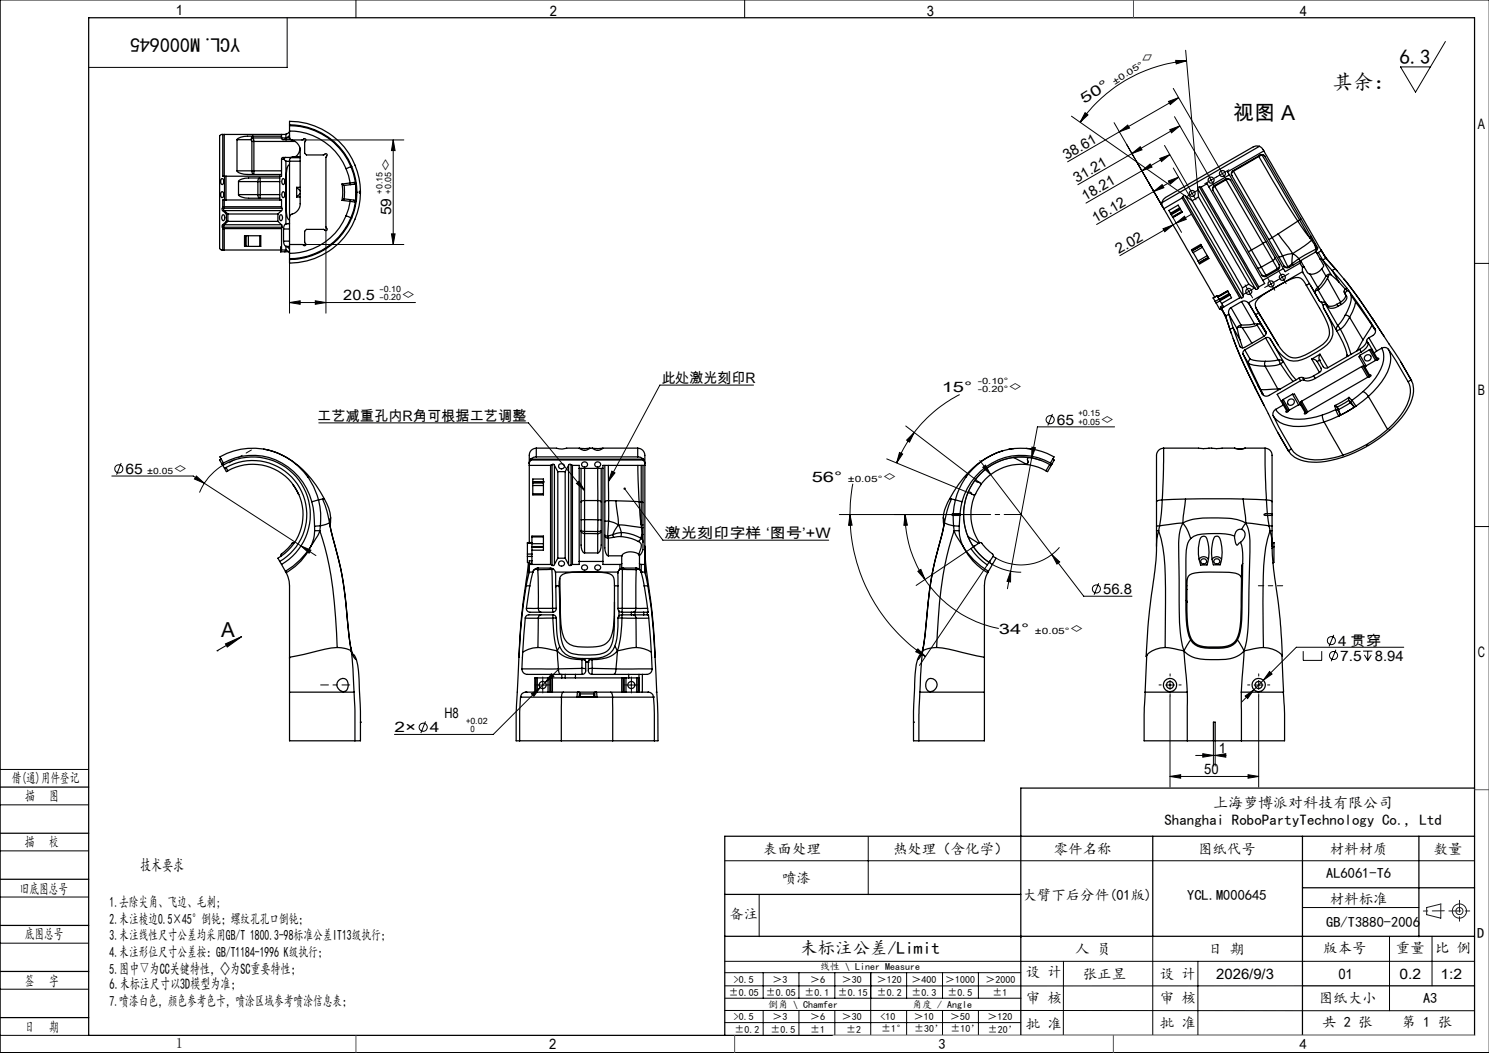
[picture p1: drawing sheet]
<svg xmlns="http://www.w3.org/2000/svg" width="420mm" height="297mm" viewBox="0 0 420 297" stroke-linecap="round" stroke-linejoin="round" font-family="sans-serif">
<defs><g id="words">
<g font-size="5.8">
<text x="394.8" y="18">6.3</text>
<text x="375.9" y="25.2">其余：</text>
<text x="347.9" y="33.7">视图 A</text>
<text x="62.4" y="179.6">A</text>
</g>
<text font-size="5.6" x="67.7" y="10.6" transform="rotate(-180 67.7 10.6)">YCL.M000645</text>
<text font-size="4.9" x="225.7" y="269">未标注公差/Limit</text>
<text font-size="4.7" x="39.5" y="245.6">技术要求</text>
<g font-size="4.2">
<text x="342.2" y="227.9">上海萝博派对科技有限公司</text>
<text x="328.5" y="232.8">Shanghai RoboPartyTechnology Co., Ltd</text>
<text x="30.9" y="279">6.未标注尺寸以3D模型为准；</text>
</g>
<g font-size="4.1">
<text x="49.6" y="4.3">1</text>
<text x="155.1" y="4.6">2</text>
<text x="261.4" y="4.6">3</text>
<text x="366.6" y="4.6">4</text>
<text x="322.7" y="18.6" transform="rotate(-32 322.7 18.6)">◇</text>
<text x="305.8" y="29.3" transform="rotate(-32 305.8 29.3)">5 0 °</text>
<text x="416.9" y="36.3">A</text>
<text x="300.9" y="45.1" transform="rotate(-30 300.9 45.1)">38.61</text>
<text x="110.4" y="48.5" transform="rotate(-90 110.4 48.5)">◇</text>
<text x="303.8" y="51.6" transform="rotate(-30 303.8 51.6)">31.21</text>
<text x="306.1" y="56.8" transform="rotate(-30 306.1 56.8)">18.21</text>
<text x="110.4" y="60.8" transform="rotate(-90 110.4 60.8)">59</text>
<text x="309" y="62.8" transform="rotate(-30 309 62.8)">16.12</text>
<text x="315.6" y="71.6" transform="rotate(-30 315.6 71.6)">2.02</text>
<text x="96.8" y="84.8">20.5</text>
<text x="113.1" y="84.8">◇</text>
<text x="186.6" y="108">此处激光刻印R</text>
<text x="265.6" y="110.7">15°</text>
<text x="284.4" y="110.7">◇</text>
<text x="416.9" y="111.3">B</text>
<text x="89.5" y="118.7">工艺减重孔内R角可根据工艺调整</text>
<text x="298.1" y="119.8">65</text>
<text x="310.3" y="119.8">◇</text>
<text x="35.4" y="133.7">65</text>
<text x="48.9" y="133.7">◇</text>
<text x="229" y="135.8">56°</text>
<text x="248.9" y="135.8">◇</text>
<text x="187.5" y="151.7">激光刻印字样 ‘图号’+W</text>
<text x="311.2" y="167.6">56.8</text>
<text x="281.7" y="178.8">34°</text>
<text x="301.7" y="178.8">◇</text>
<text x="377.4" y="182.1">4 贯穿</text>
<text x="416.9" y="185.3">C</text>
<text x="378.1" y="186.3">7.5</text>
<text x="387.8" y="186.3">8.94</text>
<text x="125.3" y="202.5">H8</text>
<text x="111.3" y="206.6">2×</text>
<text x="121.3" y="206.6">4</text>
<text x="343.8" y="212.5">1</text>
<text x="3.3" y="220.9">借(通)用件登记</text>
<text x="339.7" y="218.4">50</text>
<text x="7.1" y="226">描</text>
<text x="13.9" y="226">图</text>
<text x="7" y="238.9">描</text>
<text x="13.8" y="238.9">校</text>
<text x="215.3" y="240.8">表面处理</text>
<text x="251.9" y="240.8">热处理（含化学）</text>
<text x="297.3" y="240.8">零件名称</text>
<text x="337.9" y="240.8">图纸代号</text>
<text x="375.1" y="240.8">材料材质</text>
<text x="404.4" y="240.8">数量</text>
<text x="220.6" y="249">喷漆</text>
<text x="374.1" y="247.7">AL6061-T6</text>
<text x="5.6" y="252">旧底图总号</text>
<text x="30.9" y="255.7">1.去除尖角、飞边、毛刺;</text>
<text x="288.4" y="253.7">大臂下后分件(01版)</text>
<text x="334.9" y="253.7">YCL.M000645</text>
<text x="375.1" y="254.9">材料标准</text>
<text x="30.9" y="260.5">2.未注棱边0.5×45°倒钝；螺纹孔孔口倒钝；</text>
<text x="205.7" y="259.3">备注</text>
<text x="374.1" y="261.4">GB/T3880-2006</text>
<text x="7" y="265">底图总号</text>
<text x="30.9" y="265.2">3.未注线性尺寸公差均采用GB/T 1800.3-98标准公差IT13级执行；</text>
<text x="30.9" y="270">4.未注形位尺寸公差按：GB/T1184-1996 K级执行；</text>
<text x="303.3" y="269">人 员</text>
<text x="340.8" y="269">日 期</text>
<text x="373.2" y="268.7">版本号</text>
<text x="393.7" y="268.7">重量</text>
<text x="404.8" y="268.7">比 例</text>
<text x="416.7" y="264.6">D</text>
<text x="30.9" y="274.8">5.图中▽为CC关键特性，◇为SC重要特性；</text>
<text x="289.3" y="275.5">设 计</text>
<text x="7" y="278">签</text>
<text x="13.8" y="278">字</text>
<text x="305.4" y="276">张正昱</text>
<text x="327.2" y="276">设 计</text>
<text x="343.1" y="276">2026/9/3</text>
<text x="377.5" y="276">01</text>
<text x="394.8" y="276">0.2</text>
<text x="406.3" y="276">1:2</text>
<text x="30.9" y="283.8">7.喷漆白色，颜色参考色卡，喷涂区域参考喷涂信息表；</text>
<text x="289.3" y="283">审 核</text>
<text x="327.2" y="282.9">审 核</text>
<text x="372" y="283">图纸大小</text>
<text x="401.4" y="283">A3</text>
<text x="7" y="291">日</text>
<text x="13.8" y="291">期</text>
<text x="289.3" y="290.1">批 准</text>
<text x="327.2" y="290">批 准</text>
<text x="373" y="289.8">共 2 张</text>
<text x="395.4" y="289.8">第 1 张</text>
<text x="49.6" y="295.6">1</text>
<text x="154.9" y="296">2</text>
<text x="264.7" y="296">3</text>
<text x="366.6" y="296">4</text>
</g>
<g font-size="2.8">
<text x="231.3" y="273.6">线性 \ Liner Measure</text>
<text x="205.6" y="280.8">±0.05</text>
<text x="207" y="277.2">&gt;0.5</text>
<text x="216" y="280.8">±0.05</text>
<text x="217.9" y="277.2">＞3</text>
<text x="227" y="280.8">±0.1</text>
<text x="228.5" y="277.2">＞6</text>
<text x="236.3" y="280.8">±0.15</text>
<text x="237.5" y="277.2">＞30</text>
<text x="247.4" y="277.2">＞120</text>
<text x="247.4" y="280.8">±0.2</text>
<text x="257.1" y="277.2">＞400</text>
<text x="257.1" y="280.8">±0.3</text>
<text x="266.6" y="277.2">＞1000</text>
<text x="267.3" y="280.8">±0.5</text>
<text x="278" y="277.2">＞2000</text>
<text x="279.9" y="280.8">±1</text>
<text x="207" y="287.8">&gt;0.5</text>
<text x="216.6" y="284.3">倒角 \ Chamfer</text>
<text x="217.9" y="287.8">＞3</text>
<text x="228.5" y="287.8">＞6</text>
<text x="237.5" y="287.8">＞30</text>
<text x="248.4" y="287.8">&lt;10</text>
<text x="257.3" y="284.3">角度 / Angle</text>
<text x="257.8" y="287.8">＞10</text>
<text x="268" y="287.8">＞50</text>
<text x="278.5" y="287.8">＞120</text>
<text x="207.1" y="291.3">±0.2</text>
<text x="217.3" y="291.3">±0.5</text>
<text x="228.5" y="291.3">±1</text>
<text x="238.7" y="291.3">±2</text>
<text x="248.6" y="291.1">±1°</text>
<text x="257.8" y="291.1">±30’</text>
<text x="268.1" y="291.1">±10’</text>
<text x="278.6" y="291.2">±20’</text>
</g>
<g font-size="2.4">
<text x="314.4" y="23.9" transform="rotate(-32 314.4 23.9)">± 0 .0 5 °</text>
<text x="107.9" y="54.7" transform="rotate(-90 107.9 54.7)">+0.15</text>
<text x="110.4" y="54.7" transform="rotate(-90 110.4 54.7)">+0.05</text>
<text x="107" y="82.3">-0.10</text>
<text x="107" y="84.8">-0.20</text>
<text x="275.8" y="108.3">-0.10°</text>
<text x="275.8" y="110.7">-0.20°</text>
<text x="304.2" y="117.4">+0.15</text>
<text x="304.2" y="119.8">+0.05</text>
<text x="41.5" y="133.7">±0.05</text>
<text x="239.1" y="135.8">±0.05°</text>
<text x="291.9" y="178.8">±0.05°</text>
<text x="131.4" y="204.1">+0.02</text>
<text x="132.7" y="206.6">0</text>
</g>
</g></defs>
<g fill="none" stroke="#000" stroke-width=".28">
<path d="M100.4 0v5M210 0v5M420 0h-419.9v297h419.9M81 5v14h-56M331.6 17l3.1 .1-2.9 .9zM334.4 14.2l3.5 39.1M334.7 17.1a41.1 41.1 0 0 0-30 17.4M407.7 11.7l-8.4 14.3-4.3-7.1h8.5M85.2 39.5h28.7M110.9 39.5l.5 3h-1zM110.9 39.5v29.5M302.2 32.8l32.2 22.5"/>
<path d="M306.1 31.8l.8 .6-2.2 2.1zM314.3 34.6l13.7 23.9M315.7 37.2l2.4-1.9 .5 .8zM315.7 37.2l-14.6 8.4M329.6 28.6l2.9-1.1-2.4 2zM330 36.6l2.8-1.1-2.4 2zM330.9 24.9l12.9 22.2M331.3 32.9l9.3 16.1M332.5 27.5l-16.8 9.7M332.8 35.5l-13.5 7.8M319.3 43.3l2.3-1.9 .5 .9zM319.3 43.3l-15.3 8.8"/>
<path d="M322.1 48.2l2.3-2 .5 .9zM322.1 48.2l-15.8 9.1M325.4 54l2.4-1.9 .5 .8zM325.4 54l-16.1 9.3M327.1 44.7l2.9-1.1-2.4 2zM328.5 41l6.7 11.7M329.6 51l2.8-1-2.3 1.9zM330 43.6l-7.9 4.6M330.9 47.4l5.4 9.2M332.4 50l-7 4M335.7 53.5l.6 1.1M336.3 54.6l.6 1.1"/>
<path d="M336.3 54.6l-1.1 .6M337.4 53.9l-1.1 .7M341 49.7l.6 1.1M341.6 50.8l.6 1.1M341.6 50.8l-1.1 .6M342.7 50.2l-1.1 .6M344.2 47.9l.6 1.1M344.8 49l.6 1M344.8 49l-1.1 .6M345.9 48.3l-1.1 .7M81.7 74.2v14.1M85.2 69h28.7"/>
<path d="M91.9 64v24.3M110.4 66h1l-.5 3zM328 64.5l2.9-1.1-2.4 2zM330.7 61.1l2.6 4.4M330.9 63.4l-15 8.7M331.8 62.9l2.3-1.9 .5 .9zM331.8 62.9l-.9 .5M336.1 60.4l-4.3 2.5M357.9 79l.6 1.1M359.6 79.4l-1.1 .7M361.1 77.1l.6 1.1M361.7 78.2l.6 1.1"/>
<path d="M361.7 78.2l-1.1 .6M362.8 77.6l-1.1 .6M415.9 74.3h4.1M81.7 85.3l3-.5v1zM81.7 85.3h35.5M88.9 84.8l3 .5-3 .5zM351.6 81.1l.6 1.1M352.2 82.2l.6 1.1M352.2 82.2l-1 .6M353.3 81.6l-1.1 .6M358.5 80.1l.6 1.1M358.5 80.1l-1.1 .6"/>
<path d="M89.9 119.3h59.1l15.9 19.1M212.5 108.6h-26.4l-14.5 27.2M270.7 111.3a37.3 37.3 0 0 0-12.8 10.7M296.9 116.8l-1.3 3.2M31.5 134.3h23l30.4 19.7M34.2 130.6l-1.3 3.3M55.4 134.3l2.2 2-2.7-1.2zM63.3 131a15.9 15.9 0 0 0-7 7.9M162.6 136.3l.7-.6 1.6 2.7zM172.6 132.9l.9 .5-1.9 2.4zM176.2 137.8l10.8 14.6h46.8M240.6 136.5l-.7 5.3-.2 3.3"/>
<path d="M250.1 129.4l24 9.9M253.7 127.6l.9 .5-1.7 2.5zM255.5 120.2l20.5 15.7M255.7 124.1l2.2-2.1-1.4 2.7zM257.9 122l-3 4.5-2 4.1M276.4 129.9l20.3 26.5M277.2 131.8l.8-.6 1.4 2.7zM291 129.1l-6.8 36.9M291.1 126.1l1 .2-1.1 2.8zM293.9 130a16.2 16.2 0 0 0-20.4 7.9 16.2 16.2 0 0 0 5.9 21M314.4 120.4h-21.8l-1.6 8.7M84.9 154l4.2 2.7"/>
<path d="M84.9 154l2.8 1.2-.5 .8zM236.7 145.1h37.9M239.7 145.1l.6 3-.9 .1zM239.7 145.1a48.2 48.2 0 0 0 21.4 40.1M255.3 145.1l.6 3-.9 .1zM255.3 145.1a32.1 32.1 0 0 0 5.6 18.3M273.9 154.7l-15.5 10.4M278.5 159.3l-19.1 28.4M279.9 159.2l3.9 1.6 1.8 .4 2.4 .2M296.7 156.4l9 11.8h13.6M296.7 156.4l2.2 2.1-.8 .6zM298.8 154.4a14.2 14.2 0 0 1-17.8 3"/>
<path d="M415.9 148.5h4.1M258.9 161.1l.9-.5 1.1 2.8zM260.9 163.4a32.6 32.6 0 0 0 20.8 13.9M285.1 161.1l-.1 3-.9-.1zM309.9 164.5l-1.3 3.2M376.2 179.1l-1.3 3.2M149.9 195.7l2.5-1.8-1.8 2.5zM151.8 193.2h2.5M153.1 191.9v2.5M153.8 192.5l-14.7 14.6h-27.8M155.5 190l.7 .7-2.4 1.8zM157.3 189l-3.5 3.5"/>
<path d="M176.8 193.2h2.5M178.1 191.9v2.5M258.9 183l2.2 2.2-2.8-1.4zM328.8 193.2h2.5M330 196.3v25.7M330 191.9v2.5M351.2 196.3l2.5-1.8-1.8 2.5zM353.7 194.5l-3.5 3.6M353.8 193.2h2.5M355 191.9v2.5M355 196.3v25.7M356.3 191.9l-2.6 2.6"/>
<path d="M358.1 189.4l.7 .7-2.5 1.8zM367.6 183.7v2.6h5.2v-2.6M376.8 183.3l-1.3 3.2M384.5 183.7h2.6M384.8 184.7l1 1.6M385.8 183.7v2.6M386.8 184.7l-1 1.6M396 182.6h-30.3l-9.4 9.3M0 217h25M120 203.5l-1.3 3.3M330 219h25M330 219l3-.5v1z"/>
<path d="M337.3 213.1h8.5M339.3 212.6l3 .5-3 .5zM342.3 208.9v7.2M342.8 213.1l3-.5v1zM342.8 208.9v7.2M352 218.5l3 .5-3 .5zM0 227h25M0 240h25M244.9 236v16.3M0 253h25M204.4 242.8h211.5M214.1 252.4v11.8"/>
<path d="M367.4 256h32.8M0 266h25M0 279h25M204.4 271.1h211.5M204.4 278.1h163M204.4 274.4h83.5M215.3 274.4v7.1M225.4 274.4v7.1M235.5 274.4v7.1M245.6 274.4v17.6M255.7 274.4v7.1M265.9 274.4v7.1"/>
<path d="M276 274.4v7.1M300 271.1l-.1 21M325.2 264.1v27.9M337.9 271.1v20.9M391.9 264.1v21M403.9 264.1v14M0 292h25M204.4 285l211.5 .1M204.4 288.4h83.5M204.5 281.5h83.5M215.3 285v7M225.4 285v7"/>
<path d="M235.5 285v7M255.7 285v7M265.9 285v7M276 285v7M287.9 292h128"/>
<circle cx="296.2" cy="118.4" r="1.15"/>
<circle cx="33.5" cy="132.2" r="1.14"/>
<circle cx="309.3" cy="166.1" r="1.14"/>
<circle cx="375.6" cy="180.7" r="1.14"/>
<circle cx="376.2" cy="184.9" r="1.14"/>
<circle cx="119.4" cy="205.1" r="1.15"/>
</g>
<path d="M68.2 179.6l-7 3.9M61.2 183.5h.1M63.6 181.6l4.6-2-4.1 2.9z" fill="none" stroke="#000" stroke-width=".3"/>
<g fill="none" stroke="#191924" stroke-width=".28">
<path d="M402.4 256l4-1v4l-4-1z"/>
<circle cx="411.7" cy="257" r="1"/>
<circle cx="411.7" cy="257" r="2"/>
</g>
<path d="M90.4 193.2h8.3" fill="none" stroke="#000" stroke-width=".28" stroke-dasharray="30.5 1.3 1.3 1.3" stroke-dashoffset="28.3"/>
<path d="M70.9 126.9l-6.3 3.7" fill="none" stroke="#000" stroke-width=".28" stroke-dasharray="30.5 1.3 1.3 1.3" stroke-dashoffset="28.8"/>
<g fill="none" stroke="#000" stroke-width=".28" stroke-dasharray="30.5 1.3 1.3 1.3">
<path d="M335.2 55.2l-.7 .4M335.7 53.5l-.4-.8M336.9 55.6l.5 .8M337.4 53.9l.7-.4M340.5 51.4l-.7 .4M341 49.7l-.4-.7M342.3 51.9l.4 .7M342.7 50.2l.7-.5M343.8 49.6l-.8 .4M344.2 47.8l-.4-.7M345.5 50l.4 .8M345.9 48.3l.8-.4"/>
<path d="M357.9 79l-.4-.8M359.6 79.4l.7-.4M360.7 78.8l-.8 .5M361.1 77.1l-.4-.7M362.4 79.3l.4 .7M362.8 77.6l.8-.4M351.2 82.8l-.8 .4M351.6 81.1l-.4-.7M352.9 83.3l.4 .7M353.3 81.6l.8-.5M357.4 80.7l-.7 .4M359.2 81.1l.4 .8"/>
<path d="M151.8 193.2h-1M153.1 191.9v-1M153.1 194.4v1M154.3 193.2h1M176.8 193.2h-1M178.1 191.9v-1M178.1 194.4v1M179.3 193.2h1M327.5 193.2h-.6M330 190.7v-.6M330 195.7v.6M332.5 193.2h.7"/>
<path d="M352.5 193.2h-.6M355 190.7v-.6M355 195.7v.6M357.5 193.2h.7"/>
</g>
<path d="M361.8 165.2h-6.9" fill="none" stroke="#000" stroke-width=".28" stroke-dasharray="30.5 1.3 1.3 1.3" stroke-dashoffset="29"/>
<path d="M288.1 145.1h-13.5" fill="none" stroke="#000" stroke-width=".28" stroke-dasharray="30.5 1.3 1.3 1.3" stroke-dashoffset="25.7"/>
<g fill="none" stroke="#000" stroke-width=".35">
<path d="M25 5h390.9v287h-390.9zM62.8 37.9v11.8h.9M63.3 37.9h16.1M63.3 37.9l-.9 .1-.5 .3v31.8l.5 .4h.9M63.3 37.9v11.8M66.9 39.4h3.9M66.9 39.4v8.8M70.8 39.4l.2 .5M71 39.9h.6M71 39.9v8.3M71.4 38.9l-.1-.5-.3 .3-.2 .7M71.4 38.9l.2 1"/>
<path d="M71.4 38.9l-.6 .5M71.4 38.9h8M71.6 39.9v8.3M71.6 39.9h11.5M79.4 38.9l.2 .4 .2 .1h2.3M79.4 38.4h-8.3a5 5 0 0 0-4.2 .9v.1M79.4 38.9h1.2M79.4 37.9v1M80.6 38.9h.1M80.6 38.9l-.2 .3 .4 .2M80.6 37.9v1M80.6 37.9h-1.2"/>
<path d="M80.7 38.9h1M80.7 38.9h-.1M81.7 35.2a19 19 0 0 1 17.5 11.8M81.7 35.5a18.8 18.8 0 0 1 17.3 11.5M81.7 35.2v.3M81.7 35.2v-1a20 20 0 0 1 20 19.7M81.7 37a17.2 17.2 0 0 1 15.9 10.6M81.7 35.5v1.5M81.7 37v1.7l.5 .8M81.7 37.1l-1.1 .8M81.7 38.1l-.2 .3-.8 .5M82.2 39.5l3.2-.1a.48 .48 0 0 1 .8-.2 .48 .48 0 0 1-.2 .8l-.1 3.2 .5 .5h5a.45 .45 0 0 1 .8-.2 .45 .45 0 0 1-.2 .7v20a.46 .46 0 0 1 .2 .7 .46 .46 0 0 1-.8-.2h-5l-.5 .5 .1 3.3a.44 .44 0 0 1 .2 .7 .44 .44 0 0 1-.8-.2h-3.7"/>
<path d="M82.2 39.5h.1a3.1 3.1 0 0 1 2.4 3v15a3.4 3.4 0 0 1-2.7 3.1l-.3 .7v10.2M62.4 50.5l.1-.1a.89 .89 0 0 1 .6 .8 .89 .89 0 0 1-.6 .8l-.2-.6zM62.4 54.2l.1-.1a.89 .89 0 0 1 .6 .8 .89 .89 0 0 1-.6 .8l-.2-.6zM62.7 58.7l.1 .7M62.7 58.7h.4M62.8 58.6l-.1 .1M62.8 58.6h.4M62.8 58.3v.3M62.8 59.4l1.1 1M62.8 59.4h.5M62.8 58.3h.5M63.1 58.7l.2 .7"/>
<path d="M63.1 58.7h16.4M63.2 58.6l-.1 .1M63.3 59.4h16.1M63.3 58.3l-.1 .3M63.3 58.3h16.1M63.3 56.4v1.9M63.3 59.4l1 1M63.3 49.7v6.7M63.7 49.7h15.2M63.7 56.4h15.2M63.7 56.4h-.9v1.9M63.7 49.7v6.7"/>
<path d="M66.9 48.2l.6 .6a16.6 16.6 0 0 0 6.3 .4h5.6M66.9 48.2h4.1M67.3 54.9l.6 .6a15.2 15.2 0 0 0 6 .4h5M67.3 51.2v3.7M67.3 54.9h5.4M67.3 51.2h5.4M71 48.2l.1 .4a.42 .42 0 0 0 .1 .4 .42 .42 0 0 0 .4 .1v-.9M71 48.2h.6M71.6 48.2h7.8M72.7 51.2l.1-.4a.43 .43 0 0 1 .1-.4 .43 .43 0 0 1 .4-.1l.1 .9M72.7 54.9l.1 .4a.43 .43 0 0 0 .1 .4 .43 .43 0 0 0 .4 .1l.1-.9M72.7 51.2v3.7"/>
<path d="M72.7 54.9h.7M72.7 51.2h.7M73.4 51.2v3.7M73.4 51.2h5.5M73.4 54.9h5.5M78.9 50.2l-9.7 .1-1.3 .3-.6 .6M78.9 56.4h.5v1.9M78.9 49.7v6.7M79.4 58.3l.1 .4M79.4 44.9v4.8h-.5M79.4 59.4l-1 1M79.4 44.9h.8"/>
<path d="M79.5 58.7l-.1 .7M79.8 54.1a.91 .91 0 0 1 .5 .8 .91 .91 0 0 1-.5 .8l-.3-.6zM79.8 50.4a.91 .91 0 0 1 .5 .8 .91 .91 0 0 1-.5 .8l-.3-.6zM80.2 44.9l.4 .6M80.6 44.4l-.4 .2v.3M80.6 45.5h1.1M80.6 45.5v17.6M81.7 45.5v15.8M81.7 46.5l-.3 .1-.4 .7a58.6 58.6 0 0 0-.2 12l.3 2.2 .6 .5M81.7 45.5h3M82 44.5l-.3 1M82 44.5h2.7"/>
<path d="M82.1 44.4h-2.4l-.3 .5M83.7 52.8l1 1M83.7 52.8v2.8M83.7 52.8h1M83.7 55.6h1M84.6 41.6l-.3 1.4-.5 .8-.5 .4M84.7 54.6l-1 1M84.7 44.2h-2.1l-.6 .3M96.5 51.9l.2 1.7-.2 2.9M96.5 51.9l.5 .4M96.5 56.5l2.3 .3M97 56.1l3 .4 .3 .5"/>
<path d="M97 52.3l.2 1.9-.2 1.9M97 56.1l-.5 .4M97.6 47.6l1.2 4M98.8 56.8l-.5 2.1-.7 2M98.8 56.8l1.5 .2M98.8 51.6v.5M98.8 51.6l-2.3 .3M98.8 56.3v.5M99 47a18.7 18.7 0 0 1 1.5 7.2M99 47l-1.4 .6M99.2 47h-.2M99.2 47a18.8 18.8 0 0 1 0 14.5"/>
<path d="M100.3 51.4l.2 2.8M100.3 51.4l-1.5 .2M100.3 51.4l-.5 .6-2.8 .3M100.5 54.2a18.7 18.7 0 0 1-1.5 7.2M100.5 54.2h.1M100.5 54.2l-.2 2.8M101.7 53.9a.28 .28 0 0 0-.4 .3 .28 .28 0 0 0 .4 .3M101.7 54.5a20 20 0 0 1-20 19.7v-1M101.7 53.9v.6M327.8 57.1v1l.5 .8M328.3 58.9l14.3 24.9M332.7 58.6l-.4-.7-2.6 1.5 .5 .7"/>
<path d="M332.7 58.6l-2.5 1.5M332.7 58.6l.1 .2M332.8 58.8l-2.5 1.5M332.8 58.8l.2 .3M333 59.1l.3 .6M333 59.1l-2.6 1.5M333.3 59.7l-2.6 1.4M333.3 59.7l.1 .1M333.4 59.8l-2.6 1.5M333.4 55.8l16.3 28.2M333.4 55.8l-5.1 3.1M333.7 55.5l16.5 28.5"/>
<path d="M333.7 55.5l-.3 .3M334.4 55.3l16.3 28.2M334.4 55.3a.38 .38 0 0 0-.4-.2 .38 .38 0 0 0-.3 .4M334.4 55.3l1.9 1.3M336.3 56.6l14.1 24.6M337.9 53.3l16.2 28.2M337.9 53.3l.2 2.3M338.1 55.6l14.1 24.5M338.1 55.6l-1.8 1M338.3 52.8l16.5 28.5M338.3 52.8h.5M338.3 52.8a.39 .39 0 0 0-.4 .1 .39 .39 0 0 0 0 .4"/>
<path d="M338.8 52.8l16.3 28.1M341 52.7l15.2 26.4M341 52.7l-.5-.9-1.7 1M342.2 53.7l13.7 23.8M342.5 52.3a1 1 0 0 0-.3 1.4M342.5 52.3l.1 .3M342.6 52.6l10.4 17.9M342.6 52.6a.87 .87 0 0 0-.4 1.1M345.7 50.5l.8-.1 .6 .5M345.7 50.5l.1 .2M345.7 50.5l-3.2 1.8M345.8 50.7l10.4 17.9"/>
<path d="M345.8 50.7a.96 .96 0 0 1 1.3 .2M345.8 50.7l-3.2 1.9M346.8 49.3l15.2 26.4M346.8 49.3l-5.8 3.4M347.1 50.9l13.7 23.8M347.5 49.5l14.7 25.6M347.8 48.2a.98 .98 0 0 0-.3 1.3M347.8 48.2l.1 .1M347.9 48.3a.92 .92 0 0 0-.4 1.2M347.9 48.3l10.9 18.7M355 44l.1 .1M355.1 44.1l6.2 10.8 4.8 7.5"/>
<path d="M355.1 44.1l-7.2 4.2M355.2 41.3l-.9-.1-.8 .2-6.2 3.6-18.5 10.7-.6 .5-.4 .9M355.2 41.3l.8 .5 .5 .8M355.2 41.3l-27.4 15.8M355.4 43.7h.2a.92 .92 0 0 1 1.2 .4M355.4 43.7h.6M355.4 43.7l-7.6 4.5M356 43.7l10.6 18.3M356 43.7l.5 .1 .3 .3M356 43.7l-.9 .4M356.5 42.6l16.2 28.1M356.5 42.6l-10.2 5.9 .5 .8"/>
<path d="M356.8 44.1l14.6 25.3a1.17 1.17 0 0 1-.2 1.6M62.7 64.1l.1 .3M62.7 64.1h.4M62.8 63.4l-.1 .7M62.8 64.4v.1M62.8 64.5h16.6M62.8 64.5v6M62.8 63.4h.5M62.8 64.4h.5M62.9 60.6a.91 .91 0 0 1 .5 .8 .91 .91 0 0 1-.5 .8l-.4-.6zM63.1 64.1l.2 .3M63.1 64.1h16.4"/>
<path d="M63.3 63.4h16.1M63.3 63.4l-.2 .7M63.3 70.5h15.9M63.3 64.4v6.1M63.9 60.4v2M63.9 62.4l-1.1 1M63.9 60.4h.4M63.9 62.4h.4M64.3 60.4h14.1M64.3 62.4h14.1M64.3 62.4l-1 1M64.3 60.4v2"/>
<path d="M69.3 66.5h-.3v3h.3M69.3 69.5h.1M69.3 66.5h.1M69.3 66.5v3M69.4 69.5h.7M69.4 66.5h.7M69.4 66.5v3M70.1 69.5h3.2M70.1 66.5v3M70.1 66.5h3.2M73.3 66.5h.3v3h-.3M73.3 66.5v3"/>
<path d="M78.4 62.4l1 1M78.4 60.4v2M79 60.7l.1-.1a.89 .89 0 0 1 .6 .8 .89 .89 0 0 1-.6 .8l-.3-.6zM79.2 69.7v1.3M79.2 71h1.2M79.2 69.7h.2M79.4 63.4l.1 .7M79.4 64.5v6h1.2M79.5 64.1l-.1 .4M80 68l.2 1.1 .4 .4M80 64.6v3.4M80 64.6h1.7"/>
<path d="M80 68h1.7M80.4 71h1.1M80.6 63.1l-.5 .7-.1 .8M80.6 69.5v1M80.6 69.5h1.1M80.6 70.5l.2 .1M80.7 69.5l1 .8M80.7 70.6l-.3 .4M80.8 70.6l.8 .5 .1 .3M80.8 63.1h-.2M80.8 63.1h.9M81.7 73v.2"/>
<path d="M81.7 71.5v1.5M81.7 63l-.9 .1M97.6 60.9a17.2 17.2 0 0 1-15.9 10.6M97.6 60.9l1.4 .5M99 61.4l.2 .1M99 61.4a18.7 18.7 0 0 1-17.3 11.6M99.2 61.5a18.9 18.9 0 0 1-17.5 11.7M330.2 60.1l.1 .2M330.3 60.3l.1 .3M330.4 60.6l.3 .5M330.7 61.1l.1 .2M336.3 70.7v.1"/>
<path d="M336.3 70.8l.2 .5M336.5 71.3l1.4 2.3M337.9 73.6l.3 .5M338.2 74.1v.1M338.8 69.2l-.1-.3-2.6 1.5 .2 .3M338.8 69.2l-2.5 1.5M338.8 69.2l.1 .1M338.9 69.3l.3 .4M338.9 69.3l-2.6 1.5M339.2 69.7l1.3 2.4M339.2 69.7l-2.7 1.6M340.5 72.1l.3 .5"/>
<path d="M340.5 72.1l-2.6 1.5M340.8 72.6l.2 .3-2.6 1.5-.2-.2M340.8 72.6l-2.6 1.5M340.8 72.6l-2.6 1.6M340.8 72.6h.1M353 70.5l-.9 .5M353 70.5l2.8 4.8M355.8 75.3l-.7 .3-.4-.1M355.8 75.3l1.3 2.3M355.9 77.5l.6 .5 .8-.1M355.9 77.5a.91 .91 0 0 0 1.2 .1M356.2 79.1l.5 .9-1.6 .9"/>
<path d="M356.2 68.6l-3.2 1.9M356.2 68.6l2.9 4.9M357 68.1l-.8 .5M357.1 77.6l.2 .3M358.8 67l-.9 .5M358.8 67l3 5.2M359.1 73.5l1.2 2.3M359.1 73.5l-3.3 1.8M359.6 72.6v.3l-.5 .6M360.3 75.8l.2 .3M360.3 75.8l-3.2 1.8M360.5 76.1l-3.2 1.8"/>
<path d="M360.5 66l-1.7 1M360.5 66l4.1 5.5M360.8 74.7a1 1 0 0 1-.3 1.4M360.8 74.7a.88 .88 0 0 1-.5 1.1M361.8 72.2l-.7 .3-.5-.2M361.8 72.2l1.5 3M362 75.7l-5.8 3.4M362.2 75.1a.96 .96 0 0 0 1.4 .3M362.2 75.1l.5 .2 .6-.1M363.3 75.2l.3 .2M364.4 74.4l-1.1 .8M364.4 74.4l.5 .2"/>
<path d="M364.6 71.5l1.8 1.5M364.6 71.5l-.2 2.9M364.6 71.5l-2.8 .7M366.1 62.4l-5.6 3.6M366.1 62.4l3.5 4.8M366.4 73l.3 .6M366.4 73l-2 1.4M366.6 62l-.5 .4M366.6 62l3 5.2M366.7 74.2l-4.2 2.4-.5-.9M366.7 74.2l.7 1.3M366.9 73.5l.2 .4"/>
<path d="M366.9 73.5l-3.3 1.9M366.9 61.6l-.3 .4M367.1 73.9l-.4 .3M367.1 73.9l.7 1.4M367.4 76.6l2 3.4M367.4 75.5v1.1M367.4 76.6l-15.3 8.8M367.8 75.3l-.2-.1-.2 .3M367.8 75.3l1 1.6 .7 .4M369.4 80l2.8 4.9 .5 .3M369.4 80l-.9 .5M369.5 77.3l2.2 3.8"/>
<path d="M369.6 67.2l.4 .6M369.8 66.6l-.2 .6M370 67.8l-2.1 1.6-3.3 2.1M370 67.8l.9 1.3M370.1 67.2l-.1 .6M370.9 69.1l.3 1.2M370.9 69.1l.6 1M371 68.7l-.1 .4M371.2 71l.2 .4M371.2 71l-4.3 2.5M371.2 70.3l-.1 .6-.2 .3M371.2 70.3l-4.8 2.7"/>
<path d="M371.4 71.4l1 1.7M371.5 70.1l-.3 .2M371.5 70.1h.2M371.9 71.2l-.5 .2M371.9 71.2l1.2 2.1M372.4 73.1l.7 .2M372.4 73.1l1 1.9-.6 .8M372.7 70.7l-.8 .5M372.7 70.7l1.3 2.1M372.8 75.8a3.8 3.8 0 0 1-3.3 1.5M372.8 75.8l1.2 2.1M373.1 73.3h.1"/>
<path d="M373.1 73.3l.1 .2M373.2 73.5l2.5 2.8M373.2 73.5l2.3 4.1M374 72.8l2.6 3M374 72.8l-.9 .5M374 72.8l-1.4-2.4 2 3 2.5 3M374 77.9l-1.3 2.1-1 1.1M374 77.9l.6 .2M374.4 78.5l-.8 1.3-1.5 1.7M374.4 78.5l3.8 6.7M374.6 78.1l-.2 .4M375.3 77.4l-.4 .1-.3 .6"/>
<path d="M375.3 77.4l.2 .2M375.3 77.4a1 1 0 0 0-1.3 .5M375.5 77.6l2.3 2.1M375.7 76.3l.1 .1M375.8 76.4l4.1 4.9-.2 .1M375.8 76.4l2 3.3M376.6 75.8a156.9 156.9 0 0 1 15.2 21.2l3 4.6 3.2 5.5M376.6 75.8l-.9 .5M377.8 79.7l1.7 1.9M379.1 78.7l3.2 4.2 5 7.3M342.2 84v.1M342.2 84.1l.6 .9"/>
<path d="M342.8 85l.2 .5M343 85.5l1 1.7 .6 .1 .3 .4M343.3 83.4l.6 1M343.3 83.4l-1.1 .6M343.3 83.4l-1.1 .7M343.9 84.4l.2 .4M343.9 84.4l-1.1 .6M344.1 84.8l-1.1 .7M344.1 84.8l.8 1.3M344.5 87h.1M344.5 87l1.2 2.1M344.8 87.6l.9 1.9 1.6 4.5"/>
<path d="M344.8 87.7l1 1.7M344.9 86.1l.3 .5-.7 .4M344.9 86.1l-.7 .4 .3 .5M345.7 89.1l.1 .3M345.8 89.4l1.1 3.5M346.3 82.1l-2.9 1.5M346.3 82.1l-2.8 1.6M346.3 82.1l.1 .1M346.4 82.2l.3 .6M346.4 82.2l-2.9 1.6M346.6 88.6l-.9 .5M346.6 88.6l.1 .2"/>
<path d="M346.7 88.8l1.1 3.6M346.7 88.8l2.3 4.1M346.7 82.8l-2.8 1.6M346.7 82.8l.2 .2M346.9 83l-2.9 1.7M346.9 83l.1 .2M346.9 92.9a161.4 161.4 0 0 0 10.9 23.8l2.2 4.6 3.4 5.8M347 83.2l.4 .8-2.8 1.6M347 83.2l-2.9 1.6M347.2 86.8l-.6 .9v.9M347.2 86.8l2.9 4.9M347.8 92.4l.1 .2"/>
<path d="M347.8 92.4l-.9 .5M347.8 95.5a127.2 127.2 0 0 0 6.3 13.9M347.9 92.6l1.8 5M347.9 92.6l1.8 3.2M349 92.6v.3M349 92.9l.7 2.9M349.7 84h.5M349.7 84l-5.2 3M349.7 97.6l.1 .2M349.7 95.8l.8 2.3M350 92.3l-.9 .1-.1 .2M350 92.3l.4 .1"/>
<path d="M350.1 91.7l-.7 .2-.4 .7M350.1 91.7l-.1 .6M350.2 85.1l.8-.2 1.1 .5M350.2 85.1l-3 1.7M350.2 85.1l3.6 6.2M350.4 92.4l2.7 4.4M350.4 81.2l.3 2.3M350.6 99.9l4.2 8.7M350.6 99.9l1.6 2.7M350.7 83.5a.39 .39 0 0 1-.1 .4 .39 .39 0 0 1-.4 .1M351.1 98.7a.93 .93 0 0 0-.5 1.2M351.1 98.7l1.5 2.6"/>
<path d="M352.1 85.4l.3 .4M352.2 80.1l1.9 1.4M352.2 80.1l-1.8 1.1M352.4 85.8l1.8 3M352.4 85.8l4.8 8.1-2.9-4.9M353.8 91.3l1 .1M353.8 91.3l-1.4 .3-2.3 .1M354.2 88.8l.1 .2M354.2 88.8h.1M354.2 86.7l1.3 2.2M354.3 89l2.7 4.5a.94 .94 0 0 1-.4 1.3l-5.6 3.2a.95 .95 0 0 1-1.3-.4M354.6 91.7l-2.2 .6-2 .1"/>
<path d="M354.6 91.7l1.9 3.1M354.8 91.4l.9 .2 1.4 2.3M354.8 91.4l-.2 .3M354.8 81.3a.38 .38 0 0 1-.3 .3 .38 .38 0 0 1-.4-.1M355 88.3l-.8 .5M355 88.3l.2 .2M355.1 80.9l-.3 .4M355.2 88.5l.3 .4M355.5 88.9l5.1 8.5M357 95.3a.93 .93 0 0 1 1.3 .3M357 95.3l-5.9 3.4M357 95.3l3.5 6.2"/>
<path d="M358.3 95.6l3.7 6.4M368.5 80.5l5.2 9.2a5.9 5.9 0 0 1 .7 6.1 18.5 18.5 0 0 1-7.6 4.9 4.1 4.1 0 0 1-4.8-1.4l-1.5-2.1-5.3-8.7M368.5 80.5l-.5-.8a2.37 2.37 0 0 0-3.3-1.2l-3.6 1.8a18.6 18.6 0 0 0-6.8 4.8 2.86 2.86 0 0 0 .7 3.2M370.9 82.4v.4M371.7 81.1l-.6 .7-.2 .6M371.7 81.1l.4 .4M371.8 81.8l-.6 .2-.3 .4M371.8 81.8l2 3.4M372.1 81.5l-.3 .3M372.3 99.9l-2.3 1.4M372.3 99.9l-.3 .8 .2 .9M372.3 99.9l2.2 3.8"/>
<path d="M372.7 85.2h1.1l.5 .7M372.7 85.2l.6 1M373.3 86.2v.7M373.3 86.9l1 1.7a10.3 10.3 0 0 1 1.7 5.7 7.9 7.9 0 0 1-4.5 5l-1 .5a9 9 0 0 1-6.8 1.9 8.8 8.8 0 0 1-3.9-3.6l-1.5-2.5M373.3 86.9l3.7 6.4M373.8 85.8l-.5 .4M373.8 85.8l.5 .1M373.8 85.8l3.5 6M374.3 85.9a1.72 1.72 0 0 0 2.7 .7l.4-.2M377 93.2v.1M377 93.3a21.4 21.4 0 0 1 3 6.9M377.1 85.8a2.27 2.27 0 0 1-2.8 .2"/>
<path d="M377.1 85.8l.3 .6M377.3 91.8l-.4 .8 .1 .6M377.3 91.8l.8 1M377.3 91.8h.1M378 85.3l.3 .6M378 85.3l-.9 .5M378.1 92.8l-1.1 .4M378.1 92.8l2 4.2 .9 2.9M378.3 85.9l-.9 .5M379.4 82.9a1.73 1.73 0 0 1-.7 2.8l-.4 .2M379.4 88.9l-1.2 2-.9 .9M379.4 88.9l.8 .1 .5 .5"/>
<path d="M379.5 83a2.19 2.19 0 0 1-1.5 2.3M379.7 81.4l-.6 .8 .3 .7M379.7 81.4l.3 .6M380 82l-.6 .6v.3M380.3 81.8l6 8.6M380.3 81.8l-.3 .2M380.3 81.8l.8 1.3M380.7 89.5l3.8 6.3M380.7 89.5l-1.4 2.1-1.2 1.2M381.1 83.1l1.3 2.1M381.1 83.1a9.1 9.1 0 0 1-1.7 5.8M382.4 85.2l4.6 6.6"/>
<path d="M382.4 85.2l-.3 1.2-1.4 3.1M383.5 98.5l.5 .8M383.5 98.5l-9 5.2M384 99.3l-13 7.4M384.5 95.8l-1.8 3.2M385.5 96.1a3.5 3.5 0 0 1-2 2.4M385.5 96.1l.4 .7M385.9 96.8v-.1l1.8 3M385.9 96.8a3.3 3.3 0 0 1-1.9 2.5M386.1 95.3l-.6 .8M386.1 95.3l2.2 3.7M386.3 98.7l-2.7 1.5"/>
<path d="M386.3 98.7l1.7 3M386.3 90.4l1.5 2.3M386.3 90.4l1.4 2.4M386.6 98.6l-.3 .1M386.6 98.6l1.8 3M387 98.5l-.4 .1M387 91.8l-2.5 4M387 91.8l.7 1M387.4 90.4l-.2-.4 3.1 4.8M387.7 99.7l.7 1.3 .5 .2-.5 .4M387.7 92.8l.3 .5M387.8 92.7a1.35 1.35 0 0 1-.6 1.9l-1.1 .7"/>
<path d="M387.8 92.7l.1 .1M388.3 99l-.6 .7M389.7 98.2a1.45 1.45 0 0 1 1.9 .3M389.7 98.2a6.9 6.9 0 0 1-.9 7.2 21.8 21.8 0 0 1-4.3 5M389.7 98.2l-1.4 .8M391.6 98.5a6.8 6.8 0 0 1-.2 6.4 22.1 22.1 0 0 1-5.4 6.9M391.6 98.5l2.3 3.4 3.3 5.8M352.2 102.6l3.4 7.3M352.2 102.6l1.5 .4 3.1 .3M352.2 102.6h.1M352.6 101.3l-.3 .4-.1 .9M352.6 101.3l2 .5 2.3 .1"/>
<path d="M353.9 109.2l2.6 5.1M354 109.2l.2 .4M354.8 108.6l1.2 2.5M354.8 108.6l1.4 2.4M355.6 109.9l.8 1.6M356 111.1l.1 .1M356.8 103.3l3.6 6.4M356.9 101.9l-.2 .6 .1 .8M359.1 117.3l5.2 9.3M359.1 117.3a6.7 6.7 0 0 0 5.7 3 21.5 21.5 0 0 0 8.7-1.3M359.8 115.5l-.2 .1a1.45 1.45 0 0 0-.5 1.7M359.8 115.5a6.2 6.2 0 0 0 5.3 2.7 19.5 19.5 0 0 0 7.9-1.2"/>
<path d="M360.4 109.7l-4.8 .2M360.4 109.7h.7M360.5 101.5l-3.6 .4M360.5 101.5h.1M360.6 101.5l.9 .1 .4 .4M360.6 101.5l.6 1.1M361.2 102.6l-1.6 .5-2.8 .2M361.2 102.6l3.6 5M361.7 113l-.3 .2M361.7 113l1.7 3M361.9 112.7l-.2 .3M361.9 102l-.7 .6"/>
<path d="M361.9 112.7l1.8 3M361.9 102h.1M362 114.2l.9 1.6-.2 .4 .3 .1 .4-.3M362 114.2l-2.2 1.3M362 102l2.4 3.8 1.2 1.3M363.7 115.7l-.3 .3M364.6 111.2h.5l3 5-.2 .5h.3l.4-.3M364.6 111.2l-2.7 1.5M364.6 111.2l1.7 3M366.3 114.2l-2.6 1.5M366.4 106.6l-8.4 4.9a1.37 1.37 0 0 1-2-.4M366.4 106.6l.5 .8"/>
<path d="M366.9 113.4l-.3 .3M366.9 107.4l-6.6 3.8 1.7 3M366.9 114.2h-.6M366.9 113.4l1.7 3M367.1 113.2l-.2 .2M367.1 113.2l1.8 3M367.5 106.5l-1.1 .1M367.5 106.5l.4 .7M367.9 107.2l-1 .2M368.9 116.2l-.3 .2M370 101.3l.8 .1 .7 .6M370 101.3l2.2 3.8"/>
<path d="M370.5 106a3.5 3.5 0 0 1-3 .5M370.5 106l.5 .7M371 106.7a3.3 3.3 0 0 1-3.1 .5M371.5 102l1.1 1.8a.97 .97 0 0 1-.4 1.3M372.2 101.6l1 1.8a.99 .99 0 0 0 1.3 .3M372.2 101.6l-.7 .4M372.2 101.6h.1M372.2 105.1l-1.7 .9M373 117v.7l.5 1.3M373.5 119l5.3 9.4M376.4 114.4l.8 .4M376.4 114.4l.4 1.1"/>
<path d="M376.8 115.5l-3.8 1.5M376.8 115.5l.8 1.8M376.8 115.5l.7 .2M377.2 114.8l.3 .9M377.2 114.8l.4 .7M377.5 115.7l.5 1.2M377.6 115.5l.4 1.4M378 116.9l-.4 .4M380 100.2v.3M380 100.2l.3 .2M380.1 116.1l-2.6 1.3-4 1.6M380.1 116v.1"/>
<path d="M380.1 116l-2.5 1.3M380.5 112.9l-3.3 1.9M380.5 112.9l.6 .7M380.5 112.9l.4 .7M380.5 112.1l-4.1 2.3M380.5 112.1v.8M380.5 112.1l.8 .8M380.9 113.6l-3.3 1.9M380.9 113.6l.9 1M381.1 113.6l.7 1M381.3 112.9l1.1 1.6M381.3 112.9l-.2 .7"/>
<path d="M382.4 114.5l-2.3 1.5M382.4 114.5l-.6 .1M383.6 100.2l-.3 .4 3 5.1 .5 .1-.6 .5M383.6 100.2l1.7 3M384.1 103.4l-17 9.8M384.1 103.4l1.7 3M384.5 110.4l.8 .5 .7 .9M384.5 110.4l-3.2 2.5M384.5 103.3l-.4 .1M384.5 103.3l1.7 3M384.8 103.2l-.3 .1M385.3 103.2l-.2 .4"/>
<path d="M385.8 106.4l-16.9 9.8M386 111.8l5.4 9.3M386 111.8l-3.4 2.7-2.5 1.6M386.2 106.3l-.4 .1M388 101.7l-2.7 1.5M388.4 101.6l-.4 .1M395.1 102.1l3.1 5.3M397.2 107.7a7.6 7.6 0 0 1-.8 7.4l-.6 1a25.7 25.7 0 0 1-4.4 5M398 107.1a8.7 8.7 0 0 1-1.1 8.5 31.1 31.1 0 0 1-11 10.1v-.1a36.3 36.3 0 0 1-13.3 4.7 10.8 10.8 0 0 1-8.5-2.2l-.7-1M398 107.1l-.8 .6M62.4 129.5l-.5 .2 .7 1.1M62.4 129.5l.6 1.1"/>
<path d="M62.4 129.5l-.3-.5a14.5 14.5 0 0 1 7.8-2.5 19.3 19.3 0 0 1 20 14.5M62.6 130.8l.7 1.3 .4-.2M62.8 131.3a16.2 16.2 0 0 1 22.5 5.5 16.2 16.2 0 0 1-5.9 22.4M63 130.6a17.1 17.1 0 0 1 24.9 10.9M63 130.6l-.4 .2M63.4 132.1l.5 .9 .4-.2M63.7 131.9a15.3 15.3 0 0 1 20.8 5.7 15.3 15.3 0 0 1-5.6 20.8M63.7 131.9l.6 .9M64.3 132.8a14.2 14.2 0 0 1 19.3 5.3 14.2 14.2 0 0 1-5.2 19.3l.5 1M74.4 126.7l2 .4M76.5 127.2a21.7 21.7 0 0 1 10.1 6.5 32.3 32.3 0 0 1 4.9 7M82.7 136.7l1.6 2.8"/>
<path d="M149.3 131.3v21.7M149.3 130.6v.7M149.3 131.3h6M149.7 129.5l-.4 1.1M149.7 129.7l-.4 1.1M149.7 129.5v.2M149.7 129.7h31.7M149.7 129.5h31.7M150.3 136.2v.7M150.3 136.9v2.4M150.3 135.9h.1M150.3 135.9v-.8h3v.8"/>
<path d="M150.3 139.3v.3h3v-.3M150.3 136.9h3M150.3 136.2h3M150.3 139.3h3M150.3 135.9h3M150.3 135.9v.3M151.3 128.9l-.8 .1-.8 .5M151.3 128.9h28.6M151.3 126.4v2.5M153.3 136.2v.7M153.3 136.9v2.4M153.3 135.9h.1"/>
<path d="M153.3 135.9v.3M155.3 131.3v27.9M155.7 131.1a.38 .38 0 0 1 .4-.2 .38 .38 0 0 1 .3 .4M155.7 131.1l-.4 .2M155.7 131v28.4M156.4 131.2v28M156.4 131.3l.9 1.7M157 126.4h-5.7a2.23 2.23 0 0 0-2 2.9v1.3M157 126.4l1.6 .2 1.2-.2 5.1 .1 1.4-.1-.1 .2a2.1 2.1 0 0 1-2.8-.2M157.3 133v24.4M157.3 133h2.1M159.4 133v24.4"/>
<path d="M160.4 131.2v28M160.4 131.3l-1 1.7M161.1 131.1l.4 .2M161.1 131.1a.42 .42 0 0 0-.7 .2M161.1 131.1v28.3M161.5 131.3v27.9M161.5 131.3h1.9v.8M163.4 132.1v26.3M163.4 132.1h6.7M163.9 132.1v21.6l.2 1.5 .4 .6 .4 .2M164.9 132.1v9.1M166.3 126.4h3.7"/>
<path d="M167.1 126.4l.2 .1a2.1 2.1 0 0 0 2.8-.1M168.6 132.1v9.1M169.6 132.1v20.6a3.3 3.3 0 0 1-.8 3.2l-.2 .1M170 126.4h9.9a2.21 2.21 0 0 1 2 2.7v1.5M170.1 132.1v26.3M170.6 131.3v22.1a4.1 4.1 0 0 0 .8 3.3l.2 .1M171.6 131.3l.1 9.9M179.9 128.9l.8 .1 .7 .5M179.9 126.4v2.5M179.9 131.3l.4 10.2M180.9 131.3v10.3M181.4 131.3v22.7a2.9 2.9 0 0 1-1.1 2.7"/>
<path d="M181.4 129.5l.5 1.1M181.4 129.7l.5 1.1M181.4 129.5v.2M181.9 131.3v27.9M181.9 131.3h-11.8v.8M181.9 130.6v.7M275 139.5a14 14 0 0 0 1.3 13.6M275.3 135.1a.49 .49 0 0 0-.1 .5 .49 .49 0 0 0 .5 .3h.3l.6 .5a.89 .89 0 0 1-.4 1.1l-.7 1.2a.86 .86 0 0 1-.9 .9l-.5-.3-.2-.3a.5 .5 0 0 0-.9 .1M282.9 127.1l-.3 .1a23.9 23.9 0 0 0-13.5 11.4l-1.2 2.1M285 126.6l-.5 .1M285.8 129l3.5 1.8a.54 .54 0 0 0 .6-.1 .54 .54 0 0 0 .1-.6l-.2-.3a.51 .51 0 0 1 .5-.8M286 126.5l-1.1 .2"/>
<path d="M289.5 126.5l1.4 .1M295 132.8a14.2 14.2 0 0 0-18.4 3.9M296.1 131a16.2 16.2 0 0 0-19.9 3 16.2 16.2 0 0 0-1.7 20l.5-.1M296.1 131l.4 .3M296.1 131l-1.1 1.8M296.3 130.6a17.2 17.2 0 0 0-24.9 10.9M296.3 130.6l.5 .2M296.5 131.3l-1 1.7-.5-.2M296.8 130.8l-.3 .5M296.9 129.5l-.6 1.1M296.9 129.5l.4-.5a13.7 13.7 0 0 0-6.4-2.4 19.3 19.3 0 0 0-21.4 14.4M296.9 129.5l.5 .3-.6 1"/>
<path d="M328.2 126.4l-.4 14.6M338.1 126.4h-9.9a2.18 2.18 0 0 0-2 2.6v12.5M341.8 126.4h-3.7M348.2 126.4l1.5 .3 1.5-.3M351.2 126.4h5.6a2.36 2.36 0 0 1 2 3.1v12M351.2 126.4l-1.3 .2-1.6-.2h-6.5M356.8 126.4l.4 14.6M360.5 122.1l3 5.2M364.3 126.6a7.6 7.6 0 0 0 6.6 3.1 24.1 24.1 0 0 0 7.9-1.3M364.3 126.6l-.9 .5M391.4 121.1a36.3 36.3 0 0 1-12.6 7.3M78.9 158.4l.5 .8"/>
<path d="M79.4 159.2l1.1 1.9M83 153.1h-.5l-1.5 1.8-1.7 1.4-.1 .6M87.7 154.1a16.8 16.8 0 0 1-6.9 7.4M87.7 154.1l-.4 .5a21.2 21.2 0 0 1-6.8 6.5M87.9 141.5a27.8 27.8 0 0 1 .8 6.9M88.7 148.4l.1 1.2M88.8 149.6l1.4 .1M88.8 149.6l-.3 2.3-.8 2.2M89.9 141l-2 .5M89.9 141a20.6 20.6 0 0 1 .5 7.3M90.2 149.7l-.6 1.4-1.9 3M90.2 149.7a90.5 90.5 0 0 1 4.5 24.4l.4 8.5"/>
<path d="M90.4 148.3l-.2 1.4M90.4 148.3l-1.7 .1M91 140.8l1.2 3.3 .8 3.4M91 140.8l-1.1 .2M91.4 140.7l-.4 .1M91.5 140.7a11.9 11.9 0 0 1 1.8 5.4M93 147.5l-2.6 .8M93 147.5l.7 3.3a113.3 113.3 0 0 1 4.6 27.5l.8 5.3M93 147.5l.1 .8M93.1 147.8v.5M93.1 148.3l.2 1.1a107.3 107.3 0 0 1 4.2 20.5l1 9.8 .5 3.1M93.3 146.1l-.2 2.2"/>
<path d="M93.3 146.1l-.3 1.4M148.8 156.3v.6M148.8 156.9v1.7l.5 .7M148.8 153.2v3.1M148.8 156.3h1.2M148.8 156.9h1.2M148.8 153.2h1.2M149 158.8l-.3 2.8a192.2 192.2 0 0 0-2.3 23.8M149.2 159.1v2.4M149.3 158.9v.3M149.3 159.2v2.2M149.3 159.2h6"/>
<path d="M150 156.3v.6M150 153.2v3.1M150 158.2v.7h-.7M150 158.2h-.7v.7M150 153v.2M150 153h-1.2v.2M150 151.4v-.2h3.3v.2M150 151.4v1.6M150 156.9v1.3M150 154.2h3.3M150 153.3h3.3M150 154.3h3.3"/>
<path d="M150 151.4h3.3M153.3 153.3v.9M153.3 154.4v.8h-3.3M153.3 151.4v1.9M153.3 154.2v.2M155.3 159.2l.4 .2M156.4 159.2a.37 .37 0 0 1-.3 .3 .37 .37 0 0 1-.4-.1M157.3 157.4l-.9 1.8M157.3 157.4h2.1M159.4 157.4l1 1.8M160.4 159.2a.4 .4 0 0 0 .3 .3 .4 .4 0 0 0 .4-.1M161.5 159.2l-.4 .2"/>
<path d="M163.4 158.4v.8h-1.9M163.4 158.4h6.7M164.9 141.2h-.6l-.4 .4M164.9 141.2h3.7M164.9 149.9l-1-.3a.91 .91 0 0 0 1 .9M164.9 150.5h3.7M164.9 141.2v5.4M164.9 146.6h-1M164.9 146.6h3.7M164.9 146.6v3.3M164.9 149.9v.6M164.9 149.9h3.7"/>
<path d="M164.9 156h3.7M164.9 150.5v5.5M168.6 149.9l1-.3a.91 .91 0 0 1-1 .9M168.6 149.9v.6M168.6 150.5v5.5M168.6 141.2h.6l.4 .4M168.6 141.2v5.4M168.6 146.6h1M168.6 146.6v3.3M170.1 158.4v.8h4.8M171.4 151.2l-.8-.2a.91 .91 0 0 0 1 .8M171.4 151.2l.2 .6"/>
<path d="M171.6 156.8h3.8M171.6 151.8v5M171.7 141.2h-.6l-.5 .4M171.7 141.2h2M171.7 141.2v5.8M171.7 147h-1.1M171.7 147l1.4 .4 1.3 .7M171.7 147l-.3 4.2M172.8 150.8l-1.4 .4M172.8 150.8l.3 .7M173.1 151.5l-1.5 .3M173.7 141.2l6.6 .3"/>
<path d="M173.7 141.2l.7 6.9M174.4 148.1l.9 2.1M174.4 148.1l6.5 .7M174.4 148.1l-1.6 2.7M174.9 159.2v1.3M175.2 151.3l-2.1 .2M175.2 151.3l.6 .1a11 11 0 0 1 4.2 1.3M175.3 150.2a12 12 0 0 1 5.5 1.6M175.3 150.2l-.1 1.1M175.3 150.2l-2.5 .6M175.4 159l-.5 .2M175.4 159v1.3"/>
<path d="M175.4 156.8v2.2M180 152.7a1.49 1.49 0 0 1 .6 2.4l-.4 1.3M180.2 156.4a3.5 3.5 0 0 0-4.8 .4M180.2 156.4l.1 .3M180.3 141.5l.6 .1M180.3 141.5l.6 6.5M180.3 156.7l.1 2.3M180.4 159l.5 .2M180.4 159v1.6M180.8 151.8l-.8 .9M180.8 151.8l.4 .3M180.9 141.6l.5 .2"/>
<path d="M180.9 141.6v6.4M180.9 148l.5 .1M180.9 148v.8M180.9 159.2h1M180.9 159.2v2.3M180.9 148.8l.5 .1M180.9 148.8l.2 1.9M181.1 150.7h.3M181.1 150.7l-.3 1.1M181.1 150.7l.1 1.4M181.2 152.1l.2 .8M181.9 159.2v2.2"/>
<path d="M266.1 146.1l.1 2.2M266.1 146.1l.2 .4 .1 1M266.2 148.3l-.3 1.6a107.5 107.5 0 0 0-4.2 21.4l-.7 7.2-.7 4.3M266.3 147.8l-.1 .3M266.4 147.5l-.7 3.3a107.1 107.1 0 0 0-4.6 26.1l-.9 6.7M266.4 147.5l2.6 .8M266.4 147.5l-.2 .8M267.9 140.7l-.6 1a10.3 10.3 0 0 0-1.2 4.4M267.9 140.7l.5 .1M268.4 140.8l-1.3 3.3-.7 3.4M268.4 140.8l1.1 .2M268.9 145.4l.1 2.9"/>
<path d="M268.9 144.9l1.9 .1M268.9 144.9l-.4 .3 .4 .2M269 148.3l1.6 .1M269 148.3l.1 1.4M269.1 149.7a97 97 0 0 0-4.7 28.7l-.2 4.2M269.1 149.7l.6 1.4 1.9 3M269.5 141l-.6 3.9M269.5 141l1.9 .5M270.5 149.6l-1.4 .1M270.5 149.6l.4 2.3 .7 2.2M270.6 148.4l-.1 1.2M270.8 145.3l-1.9 .1"/>
<path d="M270.8 145v.3M270.8 145.3l-.2 3.1M271.4 141.5l-.6 3.5M271.6 154.1a17.1 17.1 0 0 0 7 7.4M271.6 154.1l.4 .5a19.8 19.8 0 0 0 6.8 6.5M273 151.2l3 2M274.6 154.2l-.6 .5a14.2 14.2 0 0 0 4.5 4.6l.5-.7M274.6 154.2a17 17 0 0 0 4.4 4.4M276.3 153.1h.6l1.1 1.4 2.1 2v.4l-1.1 1.7M276.3 153.1l-1.7 1.1M279.3 158.2a.83 .83 0 0 0 .6 1M280.1 156.9l.9 .5-2.2 3.7"/>
<path d="M326.2 154.1a160.3 160.3 0 0 1-1.9 17.8l-1 13.3 .2-.4a6.7 6.7 0 0 1 5.1-2.2M326.2 141.5v6.9M326.2 149.6l.6 .1M326.2 149.6v4.5M326.2 148.4v1.2M326.8 149.7a49.2 49.2 0 0 1 2 16.3l-.2 16.6M326.8 149.7l-.5 2.4-.1 2M327.1 148.3l-.3 1.4M327.1 148.3l-.9 .1M327.8 141l-.7 7.3M327.8 141l-1.1 .2-.5 .3M333.7 147.5l-6.6 .8"/>
<path d="M333.7 147.5l-.7 1.7-.5 3.2 .1 8.4a140.8 140.8 0 0 0 .7 20l.6 2.8M333.7 147.5a12.8 12.8 0 0 1 2.1 4.4M333.7 147.5l1.4-.6a35.5 35.5 0 0 1 14.6-.1l1.7 .7M334.4 140.8l-.7 6.7M334.4 140.8h16.3M334.4 140.8l-6.6 .2M335.8 151.9a8.5 8.5 0 0 0-1.3 6v11.5M338.2 157.7a1.59 1.59 0 0 1 2.7 .1M338.7 151.6a.94 .94 0 0 1 1-.4 .94 .94 0 0 1 .7 .8 12 12 0 0 1 .1 7.3l-1.8 .1a10.8 10.8 0 0 1 0-7.8zM341.9 157.8a1.58 1.58 0 0 1 2.7 0M342.5 151.5a.89 .89 0 0 1 .9-.3 .89 .89 0 0 1 .7 .7 11.7 11.7 0 0 1 .1 7.4h-1.9a11.6 11.6 0 0 1 .2-7.8zM348.2 151.2a23.2 23.2 0 0 0-10.4-.4l-1.1 .5-.9 .6"/>
<path d="M348.2 151.2a3.5 3.5 0 0 0 .7 2.5l1-.7M349.9 153a13.3 13.3 0 0 1 .6 6M350.2 149.3a1.7 1.7 0 0 1 .5 2.9l-.8 .8M350.2 149.3a1.69 1.69 0 0 0-2 1.9M350.5 159l-.3 .6v2.4a122.5 122.5 0 0 1-.7 16.3 4.6 4.6 0 0 1-4.8 4.2h-2.6a6.1 6.1 0 0 1-6.1-2.3 24.1 24.1 0 0 1-1.2-10.4M350.5 159l-.2 13.9a18.6 18.6 0 0 1-1.3 7.6M350.7 140.8l.7 6.7M350.7 140.8l6.5 .2M351.4 147.5l-1.2 1.8M351.4 147.5a15.3 15.3 0 0 1 1.2 8.2l-.2 7.9a116 116 0 0 1-.8 17.2l-.7 2.8M351.4 147.5l6.6 .8M357.2 141l.3 3.9"/>
<path d="M357.2 141l1.2 .2 .4 .3M357.5 144.9l-.8 .1-.2 .2 1 .2M357.5 144.9l1.3 .1M357.5 145.4l.5 2.9M358 148.3l.2 1.4M358 148.3l.8 .1M358.2 149.7a50.4 50.4 0 0 0-1.9 16.3l.1 16.6M358.2 149.7l.5 2.4 .1 2M358.8 154.1a175.9 175.9 0 0 0 2.1 18.4l.8 12.5a5.9 5.9 0 0 0-5.3-2.4M358.8 145v.3M358.8 145.3l-1.3 .1M358.8 149.6l-.6 .1"/>
<path d="M358.8 141.5v3.5M358.8 149.6v4.5M358.8 153l.5 .1M358.8 145.3v4.3M358.8 153.1h.5M359.3 154.2l-.5 .5M359.3 154.2v4.4l-.2 .2M359.3 153.1v1.1M80.5 161.1l.3 .4M80.8 161.5l.8 2.4 .1 1.3v20.2M148.2 174.3l-1 14.3M148.2 174.3l3.6 .1"/>
<path d="M148.4 165.2a160.8 160.8 0 0 0-2 20.2M148.4 165.2h1M148.5 171.6h3.3M149.2 161.5l-.8 3.7M149.3 161.4h1M149.3 161.4l-.1 .1M149.4 165.2l-.9 6.4M150.3 161.4l-.9 3.8M151.4 160.6a.84 .84 0 0 0-1 .5M151.4 160.6l.3 .1M151.7 160.7l.1 10.9M151.8 160.2h3.7l.7 .4 .5 .8"/>
<path d="M151.8 160.2l-.8 .2-.7 1M151.8 160.2l-.4 .4M151.8 174.4l-.1 8.2M151.8 171.6a.94 .94 0 0 0 .8 1.1M151.8 171.6h4.1M152.6 173.4a.86 .86 0 0 0-.8 1M155.7 160.6l-4 .1M155.7 160.6l.2 11M155.9 171.6l.1 1M155.9 171.6h1M155.9 174.3l-4.1 .1M155.9 174.3l.4 5 .9 4.3"/>
<path d="M156 160.4l-.3 .2M156 173.4l-.1 .9M156.7 161.4l.1 3.8M156.7 161.4h17.6M156.8 165.2l.1 6.5a1.02 1.02 0 0 1-1 1h-6.4a1.03 1.03 0 0 1-1-1.1M156.8 165.2h.1M156.8 165.2h1M156.9 174.3h-1M157.8 165.2a3.4 3.4 0 0 1 .9-3.2 11.3 11.3 0 0 1 4.6-.6h5.5a6.2 6.2 0 0 1 4.1 1.1l.3 1.1 .1 1.6M157.8 165.2v.4M157.8 163.8v1.8M157.9 163.1l.2 11.2 .3 3.1a5.1 5.1 0 0 0 5.9 5.1h2.8a4.9 4.9 0 0 0 5.6-3.9 32.5 32.5 0 0 0 .6-8.8"/>
<path d="M173.3 165.2v10.6a17 17 0 0 1-1.1 6.7 4.6 4.6 0 0 1-4.2 2.2h-1.6a13 13 0 0 1-6-.8 5.3 5.3 0 0 1-2.2-4.3l-.4-14M173.3 165.2h1M174.3 165.2v6.6l.3 .6M174.3 171.6h1.2M174.3 174.3h1.1M174.3 161.4v3.8M174.6 173.7l-.3 .4a28.2 28.2 0 0 1-.9 8.2 5.8 5.8 0 0 1-5.7 3.4h-2.4a8.2 8.2 0 0 1-6.7-2 16 16 0 0 1-1.7-9.3 .96 .96 0 0 0-1-1h-6.7a.97 .97 0 0 0-1 .9M174.6 172.4l1 .3M174.6 172.4v1.3M174.9 160.5l-.6 .9M175.3 173.4h.3M175.3 173.4l-.7 .3"/>
<path d="M175.3 173.4l.1 .9M175.4 160.3l-.5 .2M175.4 174.3l4 .1M175.4 174.3l-.3 5-.9 4.3M175.5 171.6h3.9M175.5 171.6l-.1 1.1M175.5 160.7v10.9M175.5 160.7l-.6-.1-.4 .3M175.6 173.4h2.5M175.6 172.7h2.5M175.6 172.7v.7M175.8 160.2h3.6"/>
<path d="M175.8 160.2l-.4 .1M175.8 160.2l.1 .4M175.9 160.6l3.6 .1M175.9 160.6l-.4 .1M178.1 172.7h1M178.1 173.4h1M178.1 172.7v.7M178.6 173.4a.92 .92 0 0 1 .8 1M179.1 173.4h2.5M179.1 172.7h2.5M179.1 172.7v.7M179.4 171.6a.94 .94 0 0 1-.8 1.1"/>
<path d="M179.4 171.6h3.3M179.4 160.2l1 .4M179.4 174.4l.1 8.2M179.4 160.2l.4 .4M179.5 160.7l-.1 10.9M179.8 160.6l-.3 .1M179.8 160.6a.82 .82 0 0 1 1 .5M180.4 160.6l.5 .8M180.9 161.4h.1M180.9 161.5l.8 3.7M180.9 161.4v.1M180.9 161.4h1"/>
<path d="M181.6 173.4h1M181.6 172.7h1M181.6 172.7v.7M181.7 165.2l1.1 7.4-.2 .1M181.7 165.2h1M181.9 161.4v.1M181.9 161.5v-7.4a177.1 177.1 0 0 0 2 18.7l.9 12.4M181.9 161.5l.8 3.7M182.6 173.4h.3l1 15.2M182.6 172.7v.7M182.7 165.2l1 6.2 1.1 14M183 174.3l-3.6 .1"/>
<path d="M278.6 161.5l-.8 2.3-.1 1.4v20.2M278.7 161.4l-.1 .1M278.8 161.1l-.2 .5M334.5 169.4a35.5 35.5 0 0 0 .9 10l.4 1.1M334.5 169.4l.3 .1v.3M334.8 166.2v3.5M334.8 169.8h.1M350.2 163.1a2.22 2.22 0 0 0-2.6-1.6l-8.3-.1a6.2 6.2 0 0 0-4.1 1.1l-.3 1.1-.1 2.7M81.7 195.2h18.2M81.7 195.2v13.7h18.4M81.7 185.4v9.8M81.7 185.5v.2"/>
<path d="M95.1 182.6l-3.5 .5-9.9 2.3M95.1 182.6l2.6 .4 1.4 .6M95.5 192a1.6 1.6 0 0 1 2-.4 1.6 1.6 0 0 1 .7 1.9 1.47 1.47 0 0 1-1.1 1.6 1.47 1.47 0 0 1-1.7-.9 1.64 1.64 0 0 1 .1-2.2zM99 182.8l.4 1.5 .5 .6M99 182.8l.1 .8M99.1 183.6l.5 5 .3 6.6M99.1 183.6l.2 .6a2.99 2.99 0 0 0 1.2 1.9M99.9 195.2l.2 5.1v8.6M99.9 184.8a16.4 16.4 0 0 1 1.4 7.8l.4 11.1M146.4 185.4l-.8 15.8v7.7h1M146.8 196.6l-.2 4.2v8.1M146.8 196.6h.1"/>
<path d="M146.9 196.6h11.5M147.2 188.6a1.51 1.51 0 0 0 1.5 1.6h9.8M147.2 188.7h10.3M148.3 195.2h.1M148.3 195.2a1.48 1.48 0 0 0-1.5 1.4M148.3 195.2h2.5M150.8 195.2h.4M151.2 195.2h.4M151.2 191.2v4M151.6 195.2h3.5M151.6 191.2v4M151.7 182.6a8.3 8.3 0 0 0-4.2 1.3"/>
<path d="M151.7 182.6l5.5 1M154.6 191.2v4M155.1 195.2h.3M155.1 191.2v4M155.4 195.2h.4M155.4 191.2v4M155.8 195.2h19.6M155.8 191.2v4M157.2 183.6l.3 5.1M157.2 183.6a8.2 8.2 0 0 0 6.9 2.5M157.5 188.7a1.51 1.51 0 0 0 .6 1.5M157.9 182.3l-.7 1.3"/>
<path d="M158.4 196.6l-.1 12.3M158.4 196.6h7.2M158.5 191.2h.9M158.5 190.2h.9M158.5 191.2h-7.7v4M158.5 190.2v1M159 195.2a1.25 1.25 0 0 0-.6 1.4M159.4 191.2h2.9M159.4 190.2h2.9M159.4 190.2v1M162.3 190.2h1.9M162.3 191.2h15"/>
<path d="M162.3 190.2v1M163.3 195.2l.2 .1 .2 .4M163.4 196.6h.3M163.5 195.7l-.3-.4a.86 .86 0 0 0-.3 1.3h.5M163.5 195.7l-.1 .9M163.5 195.7h.2M163.7 195.7h3.8M163.7 196.6h3.8M163.7 195.7v.9M164.1 188.5l-6.6 .2M164.1 188.5l.1 1.7M164.1 185.7v.4"/>
<path d="M164.1 186.1v2.4M164.1 188.5l1.1 .2M164.1 186.1l1 .1M164.3 185.7l.6 .3 .3 .7M165.2 186.7h.7M165.2 186.7h.1M165.2 186.7v2.5a1.02 1.02 0 0 1-1 1M165.6 196.6h.1M165.6 196.6h7.2M165.9 186.7h.1M165.9 186.7v2.5a1.09 1.09 0 0 0 1.1 1M166.9 185.7l-.6 .3-.4 .7"/>
<path d="M167 190.2h10.3M167 186.1v2.4M167 186.1l-.9 .1M167 185.7v.4M167 188.5v1.7M167 188.5l6.7 .2M167 188.5l-1.1 .2M167.5 195.7h.2M167.5 196.6h.3M167.5 195.7v.9M167.7 195.7l.1-.3 .4-.2 .2 1.4h-.6M167.7 195.7l.1 .9"/>
<path d="M167.9 195.2l-.3 .1-.1 .4M172.2 195.2a1.32 1.32 0 0 1 .6 1.4M172.8 196.6v12.3M173.4 182.2l.8 1.4M173.7 188.7h10.2M173.7 188.7a1.51 1.51 0 0 1-.6 1.5M174.2 183.6l-.5 5.1M174.2 183.6a8.5 8.5 0 0 1-7.2 2.5M175.4 195.2h.4M175.4 191.2v4M175.8 195.2h.3M175.8 191.2v4"/>
<path d="M176.1 195.2h3.5M176.1 191.2v4M176.6 191.2v4M177.3 190.2h2.9M177.3 191.2h2.9M177.3 190.2v1M179.5 182.6l-5.3 1M179.5 182.6a8.7 8.7 0 0 1 4.2 1.3M179.6 195.2h.4M179.6 191.2v4M180 195.2h.3M180 191.2v4"/>
<path d="M180.2 190.2h1M180.2 191.2l.1 4M180.2 190.2v1M180.3 195.2h.9M181.2 195.2h1.6a1.49 1.49 0 0 1 1.5 1.4M181.2 190.2v5M183.9 188.6a1.51 1.51 0 0 1-1.4 1.6h-1.3M184.3 196.6h-11.5M184.3 196.6h.1M184.3 196.6l.3 4.8v7.5M184.8 185.4l.4 9.8M184.8 185.2v.2"/>
<path d="M185.1 195.2h.1M185.2 195.2l.4 6.3v7.4h-1M259.4 184.8a21.4 21.4 0 0 0-1.4 9l-.3 9.9M259.5 195.2l-.3 6.3v7.4M259.5 195.2h18.2M260.2 183.6l-.7 11.6M260.2 183.6l-.7 1.8-.7 .7M260.3 182.8l-.4 1.5-.5 .6M260.3 182.8l-.1 .8M261.8 191.6a1.81 1.81 0 0 1 2.5 1.7 1.81 1.81 0 0 1-2.6 1.5 2.32 2.32 0 0 1 .1-3.2zM264.2 182.6l-2.5 .4-1.5 .6M264.2 182.6l3.4 .5 10.1 2.3"/>
<path d="M277.7 195.2v13.7h-18.5M277.7 185.4v9.8M323 195.2l-.2 4.5-.1 9.2h12.2M323.1 195.2h11.8M323.5 184.8l-.4 10.4M328.6 182.6l5.3 1M333.9 183.6l1 11.6M333.9 183.6a7.8 7.8 0 0 0 6.1 2.4l3.6 .1a8.9 8.9 0 0 0 7.3-2.5M334.9 195.2v13.7M335.8 180.5a5.5 5.5 0 0 0 5.4 2.3h1.3a7.2 7.2 0 0 0 6-1.5l.5-.8M335.8 180.5l-1.9 3.1M349 180.5l1.9 3.1"/>
<path d="M350.1 195.2l.1 13.7M350.1 195.2h11.9M350.9 183.6l-.8 11.6M356.4 182.6l-5.5 1M361.6 184.8l.4 10.4M362 195.2l.3 6.1v7.6h-12.1M101.7 203.7h.1M101.7 203.7v5.2h-1.6M146.6 208.9h11.7M158.3 208.9h14.5M172.8 208.9h11.8M257.7 203.7v5.2h1.5"/>
<path d="M257.7 203.7h.1M334.9 208.9h7.4M342.3 208.9v-5.2h.5v5.2M342.3 208.9h.5M342.8 208.9h7.4M0 222h25M0 235h25M325.2 235.9v28.2M367.4 235.9v56.1M400.2 235.9v28.3M415.9 235.9h-211.5v56.1M415.9 222.3h-128v69.7"/>
<path d="M0 248h25M204.4 252.3h83.5M367.4 250.4h48.5M0 261h25M0 274h25M204.4 264.1h211.5M367.4 278.1h48.5M0 287h25"/>
<circle cx="336.3" cy="54.6" r=".85"/>
<circle cx="341.6" cy="50.8" r=".85"/>
<circle cx="344.8" cy="48.9" r=".86"/>
<circle cx="361.7" cy="78.2" r=".85"/>
<circle cx="352.2" cy="82.2" r=".84"/>
<circle cx="358.5" cy="80.1" r=".84"/>
<circle cx="364.1" cy="113.4" r=".95"/>
<circle cx="385.8" cy="100.9" r=".94"/>
<circle cx="158.4" cy="131.5" r=".8"/>
<circle cx="164.9" cy="130.9" r=".79"/>
<circle cx="168.6" cy="130.9" r=".79"/>
<circle cx="158.4" cy="158.9" r=".81"/>
<circle cx="339.5" cy="158.3" r=".79"/>
<circle cx="343.3" cy="158.3" r=".79"/>
<circle cx="164.9" cy="160" r=".8"/>
<circle cx="168.6" cy="160" r=".8"/>
<circle cx="153.1" cy="193.2" r="1"/>
<circle cx="178.1" cy="193.2" r=".99"/>
<circle cx="330" cy="193.2" r="1.88"/>
<circle cx="330" cy="193.2" r="1.01"/>
<circle cx="355" cy="193.2" r="1.87"/>
<circle cx="355" cy="193.2" r="1.01"/>
</g>
<path d="M407.4 256.9l-5.9 .1M408.7 256.9h6M411.7 253.9v6" fill="none" stroke="#191924" stroke-width=".28" stroke-dasharray="6.3 1.3 1.3 1.3" stroke-dashoffset="3"/>
<path d="M235 292h180.9" fill="none" stroke="#c0c0c0" stroke-width=".28"/>
<path d="M319.7 0v5M415.9 222.7h4.1M100.4 292v5M207.2 292v5M314 292v5" fill="none" stroke="#00f" stroke-width=".28"/>
<path d="M406.4 255h.1" fill="none" stroke="#0ff" stroke-width=".28"/>
<g fill="#000">
<path d="M63.6 181.6l4.6-2-4.1 2.9z"/>
<path d="M331.6 17l3.1 .1-2.9 .9zM306.1 31.8l.8 .6-2.2 2.1z"/>
<path d="M110.9 39.5l.5 3h-1zM110.4 66h1l-.5 3z"/>
<path d="M328 64.5l2.9-1.1-2.4 2zM331.8 62.9l2.3-1.9 .5 .9zM325.4 54l2.4-1.9 .5 .8zM329.6 51l2.8-1-2.3 1.9zM322.1 48.2l2.3-2 .5 .9zM327.1 44.7l2.9-1.1-2.4 2zM319.3 43.3l2.3-1.9 .5 .9zM330 36.6l2.8-1.1-2.4 2zM315.7 37.2l2.4-1.9 .5 .8zM329.6 28.6l2.9-1.1-2.4 2z"/>
<path d="M88.9 84.8l3 .5-3 .5zM81.7 85.3l3-.5v1z"/>
<path d="M172.6 132.9l.9 .5-1.9 2.4zM162.6 136.3l.7-.6 1.6 2.7zM176 137.5a.33 .33 0 0 0 0 .6 .33 .33 0 0 0 .5-.2 .33 .33 0 0 0-.4-.4l.1 .3z"/>
<path d="M84.9 154l2.3 2 .5-.8zM55.4 134.3l-.5 .8 2.7 1.2zM155.5 190l-1.7 2.5 2.4-1.8zM149.9 195.7l.7 .7 1.8-2.5zM277.2 131.8l2.2 2.1-1.4-2.7zM296.7 156.4l1.4 2.7 .8-.6zM285.1 161.1l-1 2.9 .9 .1zM291.1 126.1l-.1 3 1.1-2.8zM257.9 122l-1.4 2.7-.8-.6zM253.7 127.6l.9 .5-1.7 2.5zM351.2 196.3l.7 .7 1.8-2.5zM358.1 189.4l-1.8 2.5 2.5-1.8zM330 219l3-.5v1zM352 218.5l3 .5-3 .5z"/>
<path d="M255.3 145.1l.6 3-.9 .1zM258.9 161.1l.9-.5 1.1 2.8zM239.7 145.1l.6 3-.9 .1zM258.9 183l2.2 2.2-2.8-1.4z"/>
<path d="M339.3 212.6l3 .5-3 .5zM342.8 213.1l3-.5v1z"/>
</g>
<use href="#words"/>
</svg>
